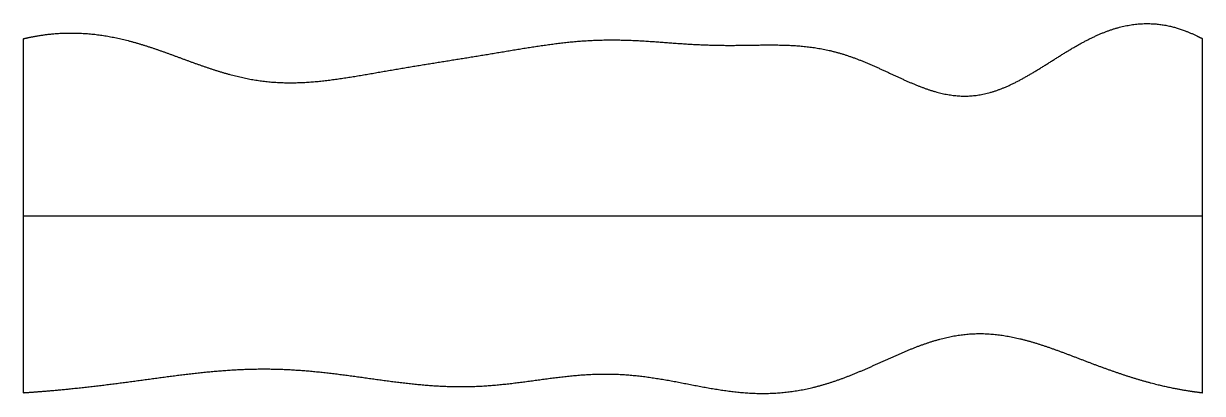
# Model space of a CAD drawing. Header units: millimetres. Extents: x 0 to 10, y 0 to 3.1.
import ezdxf

# ---------------------------------------------------------------- set-up
doc = ezdxf.new("R2010")
doc.units = ezdxf.units.MM
doc.layers.get('0').update_dxf_attribs({"linetype": 'CONTINUOUS'})

msp = doc.modelspace()

# ---------------------------------------------------------------- linework, layer by layer
for points in [[(0, 3), (0.041, 3.01), (0.123, 3.027), (0.246, 3.045), (0.408, 3.054), (0.61, 3.042), (0.81, 3.007), (1.009, 2.952), (1.207, 2.884), (1.404, 2.809), (1.602, 2.738), (1.8, 2.679), (1.999, 2.639), (2.2, 2.622), (2.402, 2.627), (2.604, 2.648), (2.806, 2.679), (3.008, 2.715), (3.21, 2.75), (3.411, 2.783), (3.611, 2.815), (3.811, 2.847), (4.012, 2.88), (4.213, 2.914), (4.414, 2.946), (4.615, 2.972), (4.817, 2.989), (5.019, 2.992), (5.221, 2.985), (5.422, 2.97), (5.624, 2.954), (5.826, 2.944), (6.028, 2.942), (6.23, 2.947), (6.432, 2.949), (6.634, 2.939), (6.835, 2.907), (7.036, 2.847), (7.235, 2.762), (7.434, 2.666), (7.631, 2.578), (7.827, 2.518), (8.022, 2.502), (8.215, 2.537), (8.408, 2.619), (8.602, 2.733), (8.795, 2.859), (8.991, 2.978), (9.188, 3.072), (9.387, 3.127), (9.588, 3.138), (9.752, 3.108), (9.875, 3.062), (9.958, 3.022), (10, 3)], [(0, 0), (0, 0.12), (0, 0.36), (0, 0.72), (0, 1.2), (0, 1.8), (0, 2.28), (0, 2.64), (0, 2.88), (0, 3)], [(10, 0), (10, 0.12), (10, 0.36), (10, 0.72), (10, 1.2), (10, 1.8), (10, 2.28), (10, 2.64), (10, 2.88), (10, 3)], [(0, 1.5), (0.4, 1.5), (1.2, 1.5), (2.4, 1.5), (4, 1.5), (6, 1.5), (7.6, 1.5), (8.8, 1.5), (9.6, 1.5), (10, 1.5)], [(0, 0), (0.04, 0.003), (0.12, 0.008), (0.241, 0.018), (0.402, 0.033), (0.602, 0.055), (0.803, 0.08), (1.004, 0.107), (1.205, 0.135), (1.406, 0.161), (1.607, 0.182), (1.808, 0.197), (2.009, 0.204), (2.21, 0.2), (2.411, 0.187), (2.612, 0.166), (2.813, 0.139), (3.014, 0.11), (3.215, 0.083), (3.416, 0.062), (3.617, 0.05), (3.818, 0.05), (4.02, 0.064), (4.221, 0.088), (4.422, 0.117), (4.623, 0.143), (4.824, 0.16), (5.024, 0.161), (5.225, 0.145), (5.425, 0.115), (5.625, 0.076), (5.825, 0.036), (6.027, 0.005), (6.228, -0.011), (6.43, -0.005), (6.631, 0.024), (6.831, 0.077), (7.03, 0.15), (7.227, 0.237), (7.423, 0.328), (7.619, 0.41), (7.815, 0.471), (8.011, 0.505), (8.209, 0.505), (8.408, 0.473), (8.608, 0.418), (8.808, 0.346), (9.008, 0.268), (9.208, 0.193), (9.408, 0.125), (9.606, 0.069), (9.764, 0.035), (9.882, 0.015), (9.961, 0.005), (10, 0)]]:
    msp.add_open_spline(points, degree=5)

doc.saveas('drawing.dxf')
